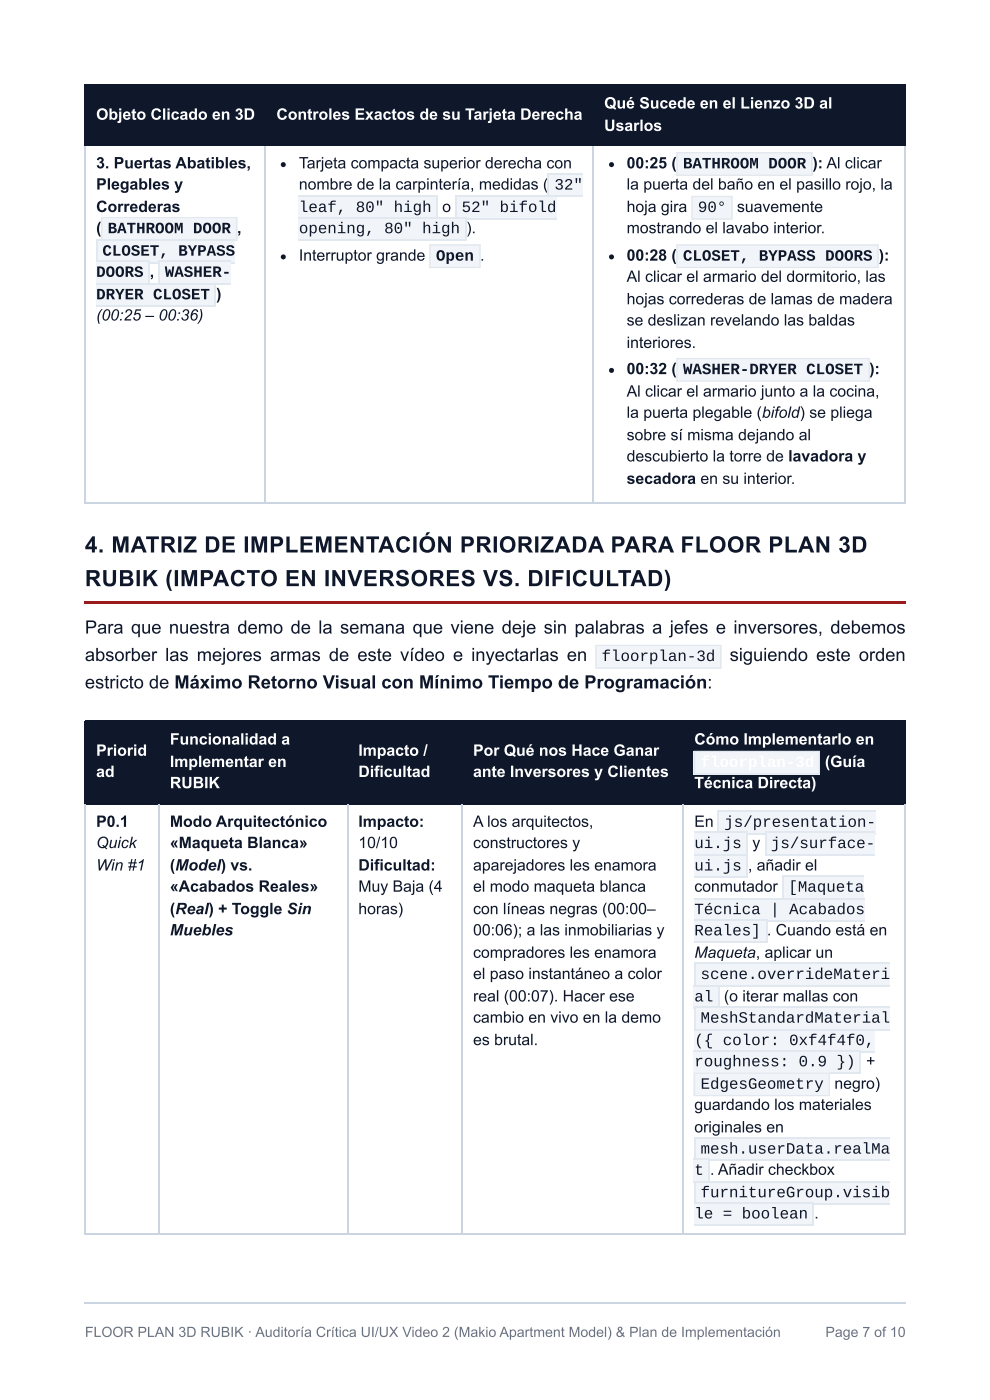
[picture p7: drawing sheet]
<svg xmlns="http://www.w3.org/2000/svg" width="210mm" height="297mm" viewBox="0 0 210 297" stroke-linecap="round" stroke-linejoin="round" font-family="sans-serif">
<defs><g id="words">
<g font-size="4.8" fill="#0f172a">
<text x="18" y="117.2">4. MATRIZ DE IMPLEMENTACIÓN PRIORIZADA PARA FLOOR PLAN 3D</text>
<text x="18" y="124.4">RUBIK (IMPACTO EN INVERSORES VS. DIFICULTAD)</text>
</g>
<g font-size="3.9" fill="#0f172a">
<text x="18" y="134.4">Para que nuestra demo de la semana que viene deje sin palabras a jefes e inversores, debemos</text>
<text x="18" y="140.2">absorber las mejores armas de este vídeo e inyectarlas en</text>
<text x="154.7" y="140.2">siguiendo este orden</text>
<text x="18" y="146.1">estricto de Máximo Retorno Visual con Mínimo Tiempo de Programación:</text>
</g>
<g font-size="3.3" fill="#fff">
<text x="128.1" y="23">Qué Sucede en el Lienzo 3D al</text>
<text x="20.4" y="25.4">Objeto Clicado en 3D</text>
<text x="58.6" y="25.4">Controles Exactos de su Tarjeta Derecha</text>
<text x="128.1" y="27.8">Usarlos</text>
<text x="20.4" y="160.3">Priorid</text>
<text x="36" y="158">Funcionalidad a</text>
<text x="76" y="160.3">Impacto /</text>
<text x="100.3" y="160.3">Por Qué nos Hace Ganar</text>
<text x="147.2" y="158">Cómo Implementarlo en</text>
<text x="20.4" y="164.8">ad</text>
<text x="36" y="162.7">Implementar en</text>
<text x="36" y="167.2">RUBIK</text>
<text x="76" y="164.8">Dificultad</text>
<text x="100.3" y="164.8">ante Inversores y Clientes</text>
<text x="147.2" y="167.2">Técnica Directa)</text>
<text x="174.9" y="162.7">(Guía</text>
</g>
<g font-size="3.3" fill="#0f172a">
<text x="20.4" y="35.7">3. Puertas Abatibles,</text>
<text x="63.4" y="35.7">Tarjeta compacta superior derecha con</text>
<text x="132.9" y="35.7">00:25 (</text>
<text x="144.8" y="35.7">BATHROOM DOOR</text>
<text x="172.2" y="35.7">): Al clicar</text>
<text x="20.4" y="40.2">Plegables y</text>
<text x="63.4" y="40.2">nombre de la carpintería, medidas (</text>
<text x="117.5" y="40.2">32&quot;</text>
<text x="132.9" y="40.2">la puerta del baño en el pasillo rojo, la</text>
<text x="20.4" y="45">Correderas</text>
<text x="63.4" y="45">leaf, 80&quot; high</text>
<text x="93.8" y="45">o</text>
<text x="97.9" y="45">52&quot; bifold</text>
<text x="132.9" y="45">hoja gira</text>
<text x="148" y="45">90°</text>
<text x="156.2" y="45">suavemente</text>
<text x="20.4" y="49.5">(</text>
<text x="22.8" y="49.5">BATHROOM DOOR</text>
<text x="50.3" y="49.5">,</text>
<text x="63.4" y="49.5">opening, 80&quot; high</text>
<text x="98.9" y="49.5">).</text>
<text x="132.9" y="49.5">mostrando el lavabo interior.</text>
<text x="20.4" y="58.7">DOORS</text>
<text x="21.7" y="54.2">CLOSET, BYPASS</text>
<text x="31.8" y="58.7">,</text>
<text x="34.9" y="58.7">WASHER-</text>
<text x="63.4" y="55.3">Interruptor grande</text>
<text x="92.4" y="55.3">Open</text>
<text x="101.8" y="55.3">.</text>
<text x="132.9" y="55.3">00:28 (</text>
<text x="132.9" y="59.8">Al clicar el armario del dormitorio, las</text>
<text x="144.8" y="55.3">CLOSET, BYPASS DOORS</text>
<text x="186.3" y="55.3">):</text>
<text x="20.4" y="63.5">DRYER CLOSET</text>
<text x="45.8" y="63.5">)</text>
<text x="132.9" y="64.6">hojas correderas de lamas de madera</text>
<text x="20.4" y="68">(00:25 – 00:36)</text>
<text x="132.9" y="69.1">se deslizan revelando las baldas</text>
<text x="132.9" y="73.8">interiores.</text>
<text x="132.9" y="79.4">00:32 (</text>
<text x="144.8" y="79.4">WASHER-DRYER CLOSET</text>
<text x="184.3" y="79.4">)</text>
<text x="185.4" y="79.4">:</text>
<text x="132.9" y="84.1">Al clicar el armario junto a la cocina,</text>
<text x="132.9" y="88.6">la puerta plegable (bifold) se pliega</text>
<text x="132.9" y="93.4">sobre sí misma dejando al</text>
<text x="132.9" y="97.9">descubierto la torre de lavadora y</text>
<text x="132.9" y="102.7">secadora en su interior.</text>
<text x="127.5" y="140.2">floorplan-3d</text>
<text x="20.4" y="175.4">P0.1</text>
<text x="20.4" y="179.9">Quick</text>
<text x="36" y="175.4">Modo Arquitectónico</text>
<text x="36" y="179.9">«Maqueta Blanca»</text>
<text x="76" y="175.4">Impacto:</text>
<text x="76" y="179.9">10/10</text>
<text x="100.3" y="175.4">A los arquitectos,</text>
<text x="100.3" y="179.9">constructores y</text>
<text x="147.2" y="175.4">En</text>
<text x="147.2" y="179.9">ui.js</text>
<text x="153.5" y="175.4">js/presentation-</text>
<text x="159.5" y="179.9">y</text>
<text x="163.4" y="179.9">js/surface-</text>
<text x="20.4" y="184.7">Win #1</text>
<text x="36" y="184.7">(Model) vs.</text>
<text x="76" y="184.7">Dificultad:</text>
<text x="100.3" y="184.7">aparejadores les enamora</text>
<text x="147.2" y="184.7">ui.js</text>
<text x="158.6" y="184.7">, añadir el</text>
<text x="36" y="189.2">«Acabados Reales»</text>
<text x="76" y="189.2">Muy Baja (4</text>
<text x="100.3" y="189.2">el modo maqueta blanca</text>
<text x="147.2" y="189.2">conmutador</text>
<text x="167.1" y="189.2">[Maqueta</text>
<text x="36" y="193.9">(Real) + Toggle Sin</text>
<text x="76" y="193.9">horas)</text>
<text x="100.3" y="193.9">con líneas negras (00:00–</text>
<text x="147.2" y="193.9">Técnica | Acabados</text>
<text x="36" y="198.4">Muebles</text>
<text x="100.3" y="198.4">00:06); a las inmobiliarias y</text>
<text x="100.3" y="203.2">compradores les enamora</text>
<text x="147.2" y="198.4">Reales]</text>
<text x="147.2" y="203.2">Maqueta, aplicar un</text>
<text x="162.6" y="198.4">.</text>
<text x="164.5" y="198.4">Cuando está en</text>
<text x="100.3" y="207.7">el paso instantáneo a color</text>
<text x="148.5" y="207.7">scene.overrideMateri</text>
<text x="100.3" y="212.5">real (00:07). Hacer ese</text>
<text x="147.2" y="212.5">al</text>
<text x="153.5" y="212.5">(o iterar mallas con</text>
<text x="100.3" y="217">cambio en vivo en la demo</text>
<text x="100.3" y="221.7">es brutal.</text>
<text x="147.2" y="221.7">({ color: 0xf4f4f0,</text>
<text x="148.5" y="217">MeshStandardMaterial</text>
<text x="147.2" y="226.2">roughness: 0.9 })</text>
<text x="183.6" y="226.2">+</text>
<text x="148.5" y="231">EdgesGeometry</text>
<text x="176.9" y="231">negro)</text>
<text x="147.2" y="235.5">guardando los materiales</text>
<text x="147.2" y="240.2">originales en</text>
<text x="148.5" y="244.7">mesh.userData.realMa</text>
<text x="147.2" y="249.2">t</text>
<text x="150.5" y="249.2">.</text>
<text x="152.2" y="249.2">Añadir checkbox</text>
<text x="148.5" y="254">furnitureGroup.visib</text>
<text x="147.2" y="258.5">le = boolean</text>
<text x="172.6" y="258.5">.</text>
</g>
<g font-size="3" fill="#64748b">
<text x="18" y="283.6">FLOOR PLAN 3D RUBIK · Auditoría Crítica UI/UX Video 2 (Makio Apartment Model) &amp; Plan de Implementación</text>
<text x="175" y="283.6">Page 7 of 10</text>
</g>
</g></defs>
<g fill="#0f172a">
<path d="M18.3 18.3h38.1v12.7h-38.1z"/>
<path d="M56.4 18.3h69.5v12.7h-69.5z"/>
<path d="M125.9 18.3h65.9v12.7h-65.9z"/>
</g>
<path d="M18 18.1h174.1M18.1 18v13M56.2 18v13M125.8 18v13M192 18v13M18 30.8h174.1" fill="none" stroke="#0f172a" stroke-width=".26"/>
<path d="M18.1 31v75.9M56.2 31v75.9M125.8 31v75.9M192 31v75.9M18 106.8h174.1" fill="none" stroke="#cbd5e1" stroke-width=".26"/>
<path d="M18 127.5h174.1v.6h-174.1z" fill="#991b1b"/>
<g fill="#0f172a">
<path d="M18.3 153.2h15.6v17.2h-15.6z"/>
<path d="M33.9 153.2h39.9v17.2h-39.9z"/>
<path d="M73.8 153.2h24.4v17.2h-24.4z"/>
<path d="M98.2 153.2h46.8v17.2h-46.8z"/>
<path d="M145 153.2h46.8v17.2h-46.8z"/>
</g>
<path d="M18 153.1h174.1M18.1 152.9v17.8M33.7 152.9v17.8M73.7 152.9v17.8M98 152.9v17.8M144.9 152.9v17.8M192 152.9v17.8M18 170.5h174.1" fill="none" stroke="#0f172a" stroke-width=".26"/>
<path d="M18.1 170.7v91.2M33.7 170.7v91.2M73.7 170.7v91.2M98 170.7v91.2M144.9 170.7v91.2M192 170.7v91.2M18 261.8h174.1" fill="none" stroke="#cbd5e1" stroke-width=".26"/>
<path d="M21.4 46h28.9v5.1h-28.9z" fill="#f1f5f9"/>
<path d="M21.6 46.2h28.5v4.7h-28.5z" fill="none" stroke="#e2e8f0" stroke-width=".26"/>
<path d="M20.4 50.8h29.3v5h-29.3z" fill="#f1f5f9"/>
<path d="M20.4 50.9h29.3M20.4 55.7h29.3M20.5 50.8v5" fill="none" stroke="#e2e8f0" stroke-width=".26"/>
<path d="M20.4 55.3h11.3v5h-11.3z" fill="#f1f5f9"/>
<path d="M20.4 55.4h11.3M31.6 55.3v5M20.4 60.2h11.3" fill="none" stroke="#e2e8f0" stroke-width=".26"/>
<path d="M33.6 55.3h15.3v5h-15.3z" fill="#f1f5f9"/>
<path d="M33.6 55.4h15.3M33.7 55.3v5M33.6 60.2h15.3" fill="none" stroke="#e2e8f0" stroke-width=".26"/>
<path d="M20.4 60.1h25.4v5h-25.4z" fill="#f1f5f9"/>
<path d="M20.4 60.2h25.4M20.4 65h25.4M45.6 60.1v5" fill="none" stroke="#e2e8f0" stroke-width=".26"/>
<circle cx="60.1" cy="34.9" r=".53" fill="#0f172a"/>
<path d="M116.2 36.8h7.4v5h-7.4z" fill="#f1f5f9"/>
<path d="M116.2 36.9h7.4M116.3 36.8v5M116.2 41.7h7.4" fill="none" stroke="#e2e8f0" stroke-width=".26"/>
<path d="M63.2 41.5h29.7v5.1h-29.7z" fill="#f1f5f9"/>
<path d="M63.2 41.7h29.7M63.2 46.4h29.7M92.7 41.5v5.1" fill="none" stroke="#e2e8f0" stroke-width=".26"/>
<path d="M96.6 41.5h21.4v5.1h-21.4z" fill="#f1f5f9"/>
<path d="M96.6 41.7h21.4M96.6 46.4h21.4M96.7 41.5v5.1" fill="none" stroke="#e2e8f0" stroke-width=".26"/>
<path d="M63.2 46h35.8v5.1h-35.8z" fill="#f1f5f9"/>
<path d="M63.2 46.2h35.8M63.2 50.9h35.8M98.8 46v5.1" fill="none" stroke="#e2e8f0" stroke-width=".26"/>
<circle cx="60.1" cy="54.5" r=".53" fill="#0f172a"/>
<path d="M91 51.9h10.9v5h-10.9z" fill="#f1f5f9"/>
<path d="M91.1 52h10.6v4.8h-10.6z" fill="none" stroke="#e2e8f0" stroke-width=".26"/>
<circle cx="129.6" cy="34.9" r=".53" fill="#0f172a"/>
<path d="M143.4 32.3h28.8v5h-28.8z" fill="#f1f5f9"/>
<path d="M143.5 32.4h28.6v4.8h-28.6z" fill="none" stroke="#e2e8f0" stroke-width=".26"/>
<path d="M146.6 41.5h8.7v5.1h-8.7z" fill="#f1f5f9"/>
<path d="M146.7 41.7h8.5v4.7h-8.5z" fill="none" stroke="#e2e8f0" stroke-width=".26"/>
<circle cx="129.6" cy="54.5" r=".53" fill="#0f172a"/>
<path d="M143.4 51.9h42.9v5h-42.9z" fill="#f1f5f9"/>
<path d="M143.5 52h42.6v4.8h-42.6z" fill="none" stroke="#e2e8f0" stroke-width=".26"/>
<circle cx="129.6" cy="78.6" r=".53" fill="#0f172a"/>
<path d="M143.4 75.9h41v5.1h-41z" fill="#f1f5f9"/>
<path d="M143.5 76.1h40.8v4.7h-40.8z" fill="none" stroke="#e2e8f0" stroke-width=".26"/>
<path d="M126.2 136.8h26.7v5h-26.7z" fill="#f1f5f9"/>
<path d="M126.3 136.9h26.5v4.8h-26.5z" fill="none" stroke="#e2e8f0" stroke-width=".26"/>
<path d="M147.1 159.3h26.7v5h-26.7z" fill="#f1f5f9"/>
<path d="M147.2 159.4h26.5v4.8h-26.5z" fill="none" stroke="#e2e8f0" stroke-width=".26"/>
<path d="M152.1 172h33.6v5h-33.6z" fill="#f1f5f9"/>
<path d="M152.1 172.1h33.6M152.1 176.9h33.6M152.3 172v5" fill="none" stroke="#e2e8f0" stroke-width=".26"/>
<path d="M147.1 176.5h11.4v5h-11.4z" fill="#f1f5f9"/>
<path d="M147.1 176.6h11.4M158.4 176.5v5M147.1 181.4h11.4" fill="none" stroke="#e2e8f0" stroke-width=".26"/>
<path d="M162.2 176.5h23.3v5h-23.3z" fill="#f1f5f9"/>
<path d="M162.2 176.6h23.3M162.3 176.5v5M162.2 181.4h23.3" fill="none" stroke="#e2e8f0" stroke-width=".26"/>
<path d="M147.1 181.2h11.4v5.1h-11.4z" fill="#f1f5f9"/>
<path d="M147.1 181.4h11.4M147.1 186.1h11.4M158.4 181.2v5.1" fill="none" stroke="#e2e8f0" stroke-width=".26"/>
<path d="M165.9 185.7h17.2v5.1h-17.2z" fill="#f1f5f9"/>
<path d="M165.9 185.9h17.2M165.9 190.6h17.2M166 185.7v5.1" fill="none" stroke="#e2e8f0" stroke-width=".26"/>
<path d="M147.1 190.5h36.3v5h-36.3z" fill="#f1f5f9"/>
<path d="M147.1 190.6h36.3M147.1 195.4h36.3" fill="none" stroke="#e2e8f0" stroke-width=".26"/>
<path d="M147.1 195h15.6v5h-15.6z" fill="#f1f5f9"/>
<path d="M147.1 195.1h15.6M147.1 199.9h15.6M162.6 195v5" fill="none" stroke="#e2e8f0" stroke-width=".26"/>
<path d="M147.1 204.3h41.5v5h-41.5z" fill="#f1f5f9"/>
<path d="M147.1 204.4h41.5M147.1 209.2h41.5M147.2 204.3v5" fill="none" stroke="#e2e8f0" stroke-width=".26"/>
<path d="M147.1 209h5.6v5h-5.6z" fill="#f1f5f9"/>
<path d="M147.1 209.2h5.6M147.1 213.9h5.6M152.5 209v5" fill="none" stroke="#e2e8f0" stroke-width=".26"/>
<path d="M147.1 213.5h41.5v5h-41.5z" fill="#f1f5f9"/>
<path d="M147.1 213.7h41.5M147.1 218.4h41.5M147.2 213.5v5" fill="none" stroke="#e2e8f0" stroke-width=".26"/>
<path d="M147.1 218.3h38.4v5h-38.4z" fill="#f1f5f9"/>
<path d="M147.1 218.4h38.4M147.1 223.2h38.4" fill="none" stroke="#e2e8f0" stroke-width=".26"/>
<path d="M147.1 222.8h35.5v5h-35.5z" fill="#f1f5f9"/>
<path d="M147.1 222.9h35.5M147.1 227.7h35.5M182.4 222.8v5" fill="none" stroke="#e2e8f0" stroke-width=".26"/>
<path d="M147.1 227.5h28.8v5.1h-28.8z" fill="#f1f5f9"/>
<path d="M147.2 227.7h28.6v4.7h-28.6z" fill="none" stroke="#e2e8f0" stroke-width=".26"/>
<path d="M147.1 241.3h41.5v5h-41.5z" fill="#f1f5f9"/>
<path d="M147.1 241.4h41.5M147.1 246.2h41.5M147.2 241.3v5" fill="none" stroke="#e2e8f0" stroke-width=".26"/>
<path d="M147.1 245.8h3.4v5h-3.4z" fill="#f1f5f9"/>
<path d="M147.1 245.9h3.4M147.1 250.7h3.4M150.4 245.8v5" fill="none" stroke="#e2e8f0" stroke-width=".26"/>
<path d="M147.1 250.6h41.5v5h-41.5z" fill="#f1f5f9"/>
<path d="M147.1 250.7h41.5M147.1 255.5h41.5M147.2 250.6v5" fill="none" stroke="#e2e8f0" stroke-width=".26"/>
<path d="M147.1 255.1h25.4v5h-25.4z" fill="#f1f5f9"/>
<path d="M147.1 255.2h25.4M147.1 260h25.4M172.4 255.1v5" fill="none" stroke="#e2e8f0" stroke-width=".26"/>
<path d="M18 276.4h174.1" fill="none" stroke="#cbd5e1" stroke-width=".26"/>
<use href="#words"/>
</svg>
